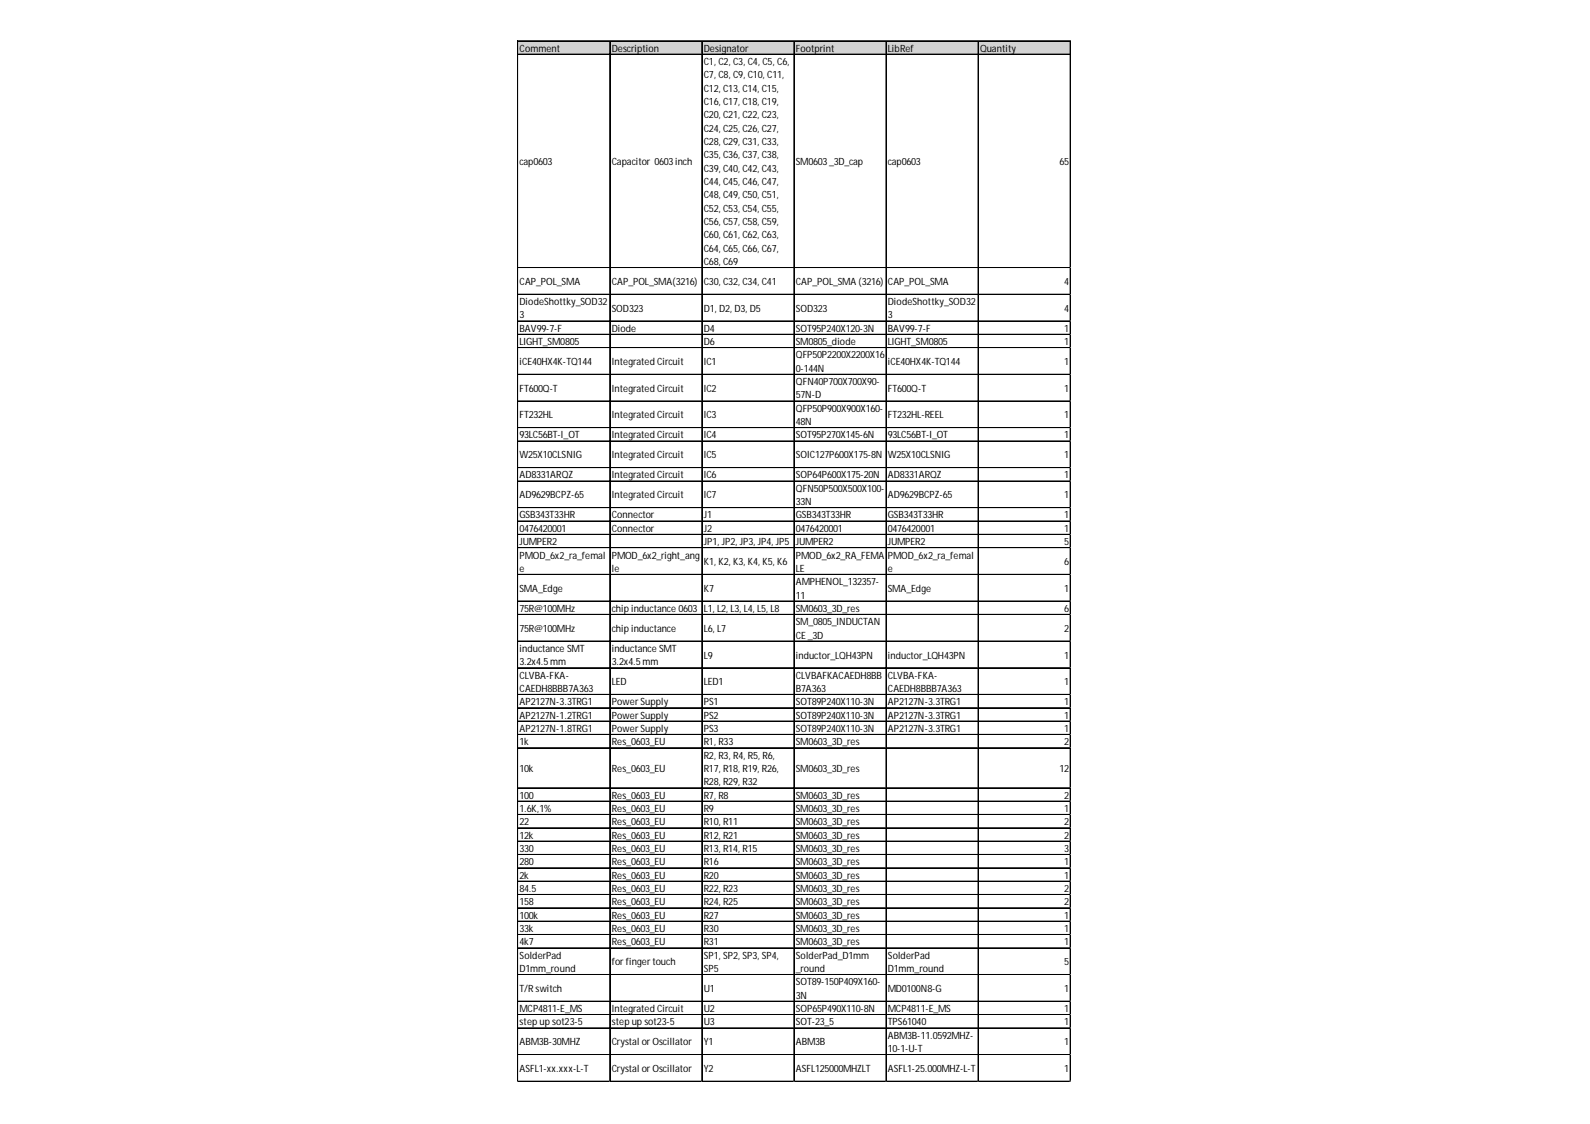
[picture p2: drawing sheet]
<svg xmlns="http://www.w3.org/2000/svg" width="297mm" height="210mm" viewBox="0 0 297 210" stroke-linecap="round" stroke-linejoin="round" font-family="sans-serif">
<defs><g id="words">
<g font-size="1.9">
<text x="97.1" y="9.6">Comment</text>
<text x="114.3" y="9.6">Description</text>
<text x="131.5" y="9.6">Designator</text>
<text x="148.7" y="9.6">Footprint</text>
<text x="165.9" y="9.6">LibRef</text>
<text x="183.1" y="9.6">Quantity</text>
<text x="131.5" y="12.1">C1, C2, C3, C4, C5, C6,</text>
<text x="131.5" y="14.6">C7, C8, C9, C10, C11,</text>
<text x="131.5" y="17.1">C12, C13, C14, C15,</text>
<text x="131.5" y="19.6">C16, C17, C18, C19,</text>
<text x="131.5" y="22.1">C20, C21, C22, C23,</text>
<text x="131.5" y="24.6">C24, C25, C26, C27,</text>
<text x="131.5" y="27.1">C28, C29, C31, C33,</text>
<text x="131.5" y="29.6">C35, C36, C37, C38,</text>
<text x="97.1" y="30.8">cap0603</text>
<text x="114.3" y="30.8">Capacitor 0603inch</text>
<text x="131.5" y="32.1">C39, C40, C42, C43,</text>
<text x="131.5" y="34.6">C44, C45, C46, C47,</text>
<text x="148.7" y="30.8">SM0603_3D_cap</text>
<text x="165.9" y="30.8">cap0603</text>
<text x="197.9" y="30.8">65</text>
<text x="131.5" y="37">C48, C49, C50, C51,</text>
<text x="131.5" y="39.5">C52, C53, C54, C55,</text>
<text x="131.5" y="42">C56, C57, C58, C59,</text>
<text x="131.5" y="44.5">C60, C61, C62, C63,</text>
<text x="131.5" y="47">C64, C65, C66, C67,</text>
<text x="97.1" y="53.2">CAP_POL_SMA</text>
<text x="114.3" y="53.2">CAP_POL_SMA(3216)</text>
<text x="131.5" y="49.5">C68, C69</text>
<text x="131.5" y="53.2">C30, C32, C34, C41</text>
<text x="148.7" y="53.2">CAP_POL_SMA (3216)</text>
<text x="165.9" y="53.2">CAP_POL_SMA</text>
<text x="198.8" y="53.2">4</text>
<text x="97.1" y="57">DiodeShottky_SOD32</text>
<text x="97.1" y="59.5">3</text>
<text x="114.3" y="58.2">SOD323</text>
<text x="131.5" y="58.2">D1, D2, D3, D5</text>
<text x="148.7" y="58.2">SOD323</text>
<text x="165.9" y="57">DiodeShottky_SOD32</text>
<text x="165.9" y="59.5">3</text>
<text x="198.8" y="58.2">4</text>
<text x="97.1" y="62">BAV99-7-F</text>
<text x="97.1" y="64.4">LIGHT_SM0805</text>
<text x="114.3" y="62">Diode</text>
<text x="131.5" y="62">D4</text>
<text x="131.5" y="64.4">D6</text>
<text x="148.7" y="62">SOT95P240X120-3N</text>
<text x="148.7" y="64.4">SM0805_diode</text>
<text x="165.9" y="62">BAV99-7-F</text>
<text x="165.9" y="64.4">LIGHT_SM0805</text>
<text x="198.8" y="62">1</text>
<text x="198.8" y="64.4">1</text>
<text x="97.1" y="68.2">iCE40HX4K-TQ144</text>
<text x="114.3" y="68.2">Integrated Circuit</text>
<text x="131.5" y="68.2">IC1</text>
<text x="148.7" y="66.9">QFP50P2200X2200X16</text>
<text x="148.7" y="69.4">0-144N</text>
<text x="148.7" y="71.9">QFN40P700X700X90-</text>
<text x="165.9" y="68.2">iCE40HX4K-TQ144</text>
<text x="198.8" y="68.2">1</text>
<text x="97.1" y="73.2">FT600Q-T</text>
<text x="114.3" y="73.2">Integrated Circuit</text>
<text x="131.5" y="73.2">IC2</text>
<text x="148.7" y="74.4">57N-D</text>
<text x="148.7" y="76.9">QFP50P900X900X160-</text>
<text x="165.9" y="73.2">FT600Q-T</text>
<text x="198.8" y="73.2">1</text>
<text x="97.1" y="78.1">FT232HL</text>
<text x="97.1" y="81.9">93LC56BT-I_OT</text>
<text x="114.3" y="78.1">Integrated Circuit</text>
<text x="114.3" y="81.9">Integrated Circuit</text>
<text x="131.5" y="78.1">IC3</text>
<text x="131.5" y="81.9">IC4</text>
<text x="148.7" y="79.4">48N</text>
<text x="148.7" y="81.9">SOT95P270X145-6N</text>
<text x="165.9" y="78.1">FT232HL-REEL</text>
<text x="165.9" y="81.9">93LC56BT-I_OT</text>
<text x="198.8" y="78.1">1</text>
<text x="198.8" y="81.9">1</text>
<text x="97.1" y="85.6">W25X10CLSNIG</text>
<text x="97.1" y="89.4">AD8331ARQZ</text>
<text x="114.3" y="85.6">Integrated Circuit</text>
<text x="114.3" y="89.4">Integrated Circuit</text>
<text x="131.5" y="85.6">IC5</text>
<text x="131.5" y="89.4">IC6</text>
<text x="148.7" y="85.6">SOIC127P600X175-8N</text>
<text x="148.7" y="89.4">SOP64P600X175-20N</text>
<text x="165.9" y="85.6">W25X10CLSNIG</text>
<text x="165.9" y="89.4">AD8331ARQZ</text>
<text x="198.8" y="85.6">1</text>
<text x="198.8" y="89.4">1</text>
<text x="97.1" y="93.1">AD9629BCPZ-65</text>
<text x="114.3" y="93.1">Integrated Circuit</text>
<text x="131.5" y="93.1">IC7</text>
<text x="148.7" y="91.8">QFN50P500X500X100-</text>
<text x="148.7" y="94.3">33N</text>
<text x="165.9" y="93.1">AD9629BCPZ-65</text>
<text x="198.8" y="93.1">1</text>
<text x="97.1" y="96.8">GSB343T33HR</text>
<text x="97.1" y="99.3">0476420001</text>
<text x="97.1" y="101.8">JUMPER2</text>
<text x="114.3" y="96.8">Connector</text>
<text x="114.3" y="99.3">Connector</text>
<text x="131.5" y="96.8">J1</text>
<text x="131.5" y="99.3">J2</text>
<text x="131.5" y="101.8">JP1, JP2, JP3, JP4, JP5</text>
<text x="148.7" y="96.8">GSB343T33HR</text>
<text x="148.7" y="99.3">0476420001</text>
<text x="148.7" y="101.8">JUMPER2</text>
<text x="165.9" y="96.8">GSB343T33HR</text>
<text x="165.9" y="99.3">0476420001</text>
<text x="165.9" y="101.8">JUMPER2</text>
<text x="198.8" y="96.8">1</text>
<text x="198.8" y="99.3">1</text>
<text x="198.8" y="101.8">5</text>
<text x="97.1" y="104.3">PMOD_6x2_ra_femal</text>
<text x="97.1" y="106.8">e</text>
<text x="114.3" y="104.3">PMOD_6x2_right_ang</text>
<text x="114.3" y="106.8">le</text>
<text x="131.5" y="105.5">K1, K2, K3, K4, K5, K6</text>
<text x="148.7" y="104.3">PMOD_6x2_RA_FEMA</text>
<text x="148.7" y="106.8">LE</text>
<text x="165.9" y="104.3">PMOD_6x2_ra_femal</text>
<text x="165.9" y="106.8">e</text>
<text x="198.8" y="105.5">6</text>
<text x="97.1" y="110.5">SMA_Edge</text>
<text x="131.5" y="110.5">K7</text>
<text x="148.7" y="109.3">AMPHENOL_132357-</text>
<text x="148.7" y="111.8">11</text>
<text x="165.9" y="110.5">SMA_Edge</text>
<text x="198.8" y="110.5">1</text>
<text x="97.1" y="114.3">75R@100MHz</text>
<text x="97.1" y="118">75R@100MHz</text>
<text x="114.3" y="114.3">chip inductance 0603</text>
<text x="114.3" y="118">chip inductance</text>
<text x="131.5" y="114.3">L1, L2, L3, L4, L5, L8</text>
<text x="131.5" y="118">L6, L7</text>
<text x="148.7" y="114.3">SM0603_3D_res</text>
<text x="148.7" y="116.8">SM_0805_INDUCTAN</text>
<text x="148.7" y="119.2">CE _3D</text>
<text x="198.8" y="114.3">6</text>
<text x="198.8" y="118">2</text>
<text x="97.1" y="121.7">inductance SMT</text>
<text x="97.1" y="124.2">3.2x4.5mm</text>
<text x="114.3" y="121.7">inductance SMT</text>
<text x="114.3" y="124.2">3.2x4.5mm</text>
<text x="131.5" y="123">L9</text>
<text x="148.7" y="123">inductor_LQH43PN</text>
<text x="165.9" y="123">inductor_LQH43PN</text>
<text x="198.8" y="123">1</text>
<text x="97.1" y="126.7">CLVBA-FKA-</text>
<text x="97.1" y="129.2">CAEDH8BBB7A363</text>
<text x="97.1" y="131.7">AP2127N-3.3TRG1</text>
<text x="114.3" y="128">LED</text>
<text x="114.3" y="131.7">Power Supply</text>
<text x="131.5" y="128">LED1</text>
<text x="131.5" y="131.7">PS1</text>
<text x="148.7" y="126.7">CLVBAFKACAEDH8BB</text>
<text x="148.7" y="129.2">B7A363</text>
<text x="148.7" y="131.7">SOT89P240X110-3N</text>
<text x="165.9" y="126.7">CLVBA-FKA-</text>
<text x="165.9" y="129.2">CAEDH8BBB7A363</text>
<text x="165.9" y="131.7">AP2127N-3.3TRG1</text>
<text x="198.8" y="128">1</text>
<text x="198.8" y="131.7">1</text>
<text x="97.1" y="134.2">AP2127N-1.2TRG1</text>
<text x="97.1" y="136.7">AP2127N-1.8TRG1</text>
<text x="114.3" y="134.2">Power Supply</text>
<text x="114.3" y="136.7">Power Supply</text>
<text x="131.5" y="134.2">PS2</text>
<text x="131.5" y="136.7">PS3</text>
<text x="148.7" y="134.2">SOT89P240X110-3N</text>
<text x="148.7" y="136.7">SOT89P240X110-3N</text>
<text x="165.9" y="134.2">AP2127N-3.3TRG1</text>
<text x="165.9" y="136.7">AP2127N-3.3TRG1</text>
<text x="198.8" y="134.2">1</text>
<text x="198.8" y="136.7">1</text>
<text x="97.1" y="139.2">1k</text>
<text x="114.3" y="139.2">Res_0603_EU</text>
<text x="131.5" y="139.2">R1, R33</text>
<text x="131.5" y="141.7">R2, R3, R4, R5, R6,</text>
<text x="148.7" y="139.2">SM0603_3D_res</text>
<text x="198.8" y="139.2">2</text>
<text x="97.1" y="144.2">10k</text>
<text x="97.1" y="149.1">100</text>
<text x="114.3" y="144.2">Res_0603_EU</text>
<text x="114.3" y="149.1">Res_0603_EU</text>
<text x="131.5" y="144.2">R17, R18, R19, R26,</text>
<text x="131.5" y="146.6">R28, R29, R32</text>
<text x="131.5" y="149.1">R7, R8</text>
<text x="148.7" y="144.2">SM0603_3D_res</text>
<text x="148.7" y="149.1">SM0603_3D_res</text>
<text x="197.9" y="144.2">12</text>
<text x="198.8" y="149.1">2</text>
<text x="97.1" y="151.6">1.6K,1%</text>
<text x="97.1" y="154.1">22</text>
<text x="114.3" y="151.6">Res_0603_EU</text>
<text x="114.3" y="154.1">Res_0603_EU</text>
<text x="131.5" y="151.6">R9</text>
<text x="131.5" y="154.1">R10, R11</text>
<text x="148.7" y="151.6">SM0603_3D_res</text>
<text x="148.7" y="154.1">SM0603_3D_res</text>
<text x="198.8" y="151.6">1</text>
<text x="198.8" y="154.1">2</text>
<text x="97.1" y="156.6">12k</text>
<text x="97.1" y="159.1">330</text>
<text x="97.1" y="161.6">280</text>
<text x="114.3" y="156.6">Res_0603_EU</text>
<text x="114.3" y="159.1">Res_0603_EU</text>
<text x="114.3" y="161.6">Res_0603_EU</text>
<text x="131.5" y="156.6">R12, R21</text>
<text x="131.5" y="159.1">R13, R14, R15</text>
<text x="131.5" y="161.6">R16</text>
<text x="148.7" y="156.6">SM0603_3D_res</text>
<text x="148.7" y="159.1">SM0603_3D_res</text>
<text x="148.7" y="161.6">SM0603_3D_res</text>
<text x="198.8" y="156.6">2</text>
<text x="198.8" y="159.1">3</text>
<text x="198.8" y="161.6">1</text>
<text x="97.1" y="164.1">2k</text>
<text x="97.1" y="166.6">84.5</text>
<text x="114.3" y="164.1">Res_0603_EU</text>
<text x="114.3" y="166.6">Res_0603_EU</text>
<text x="131.5" y="164.1">R20</text>
<text x="131.5" y="166.6">R22, R23</text>
<text x="148.7" y="164.1">SM0603_3D_res</text>
<text x="148.7" y="166.6">SM0603_3D_res</text>
<text x="198.8" y="164.1">1</text>
<text x="198.8" y="166.6">2</text>
<text x="97.1" y="169.1">158</text>
<text x="97.1" y="171.6">100k</text>
<text x="114.3" y="169.1">Res_0603_EU</text>
<text x="114.3" y="171.6">Res_0603_EU</text>
<text x="131.5" y="169.1">R24, R25</text>
<text x="131.5" y="171.6">R27</text>
<text x="148.7" y="169.1">SM0603_3D_res</text>
<text x="148.7" y="171.6">SM0603_3D_res</text>
<text x="198.8" y="169.1">2</text>
<text x="198.8" y="171.6">1</text>
<text x="97.1" y="174">33k</text>
<text x="97.1" y="176.5">4k7</text>
<text x="97.1" y="179">SolderPad</text>
<text x="114.3" y="174">Res_0603_EU</text>
<text x="114.3" y="176.5">Res_0603_EU</text>
<text x="131.5" y="174">R30</text>
<text x="131.5" y="176.5">R31</text>
<text x="131.5" y="179">SP1, SP2, SP3, SP4,</text>
<text x="148.7" y="174">SM0603_3D_res</text>
<text x="148.7" y="176.5">SM0603_3D_res</text>
<text x="148.7" y="179">SolderPad_D1mm</text>
<text x="165.9" y="179">SolderPad</text>
<text x="198.8" y="174">1</text>
<text x="198.8" y="176.5">1</text>
<text x="97.1" y="181.5">D1mm_round</text>
<text x="97.1" y="185.3">T/R switch</text>
<text x="114.3" y="180.3">for finger touch</text>
<text x="131.5" y="181.5">SP5</text>
<text x="131.5" y="185.3">U1</text>
<text x="148.7" y="181.5">_round</text>
<text x="148.7" y="184">SOT89-150P409X160-</text>
<text x="165.9" y="181.5">D1mm_round</text>
<text x="165.9" y="185.3">MD0100N8-G</text>
<text x="198.8" y="180.3">5</text>
<text x="198.8" y="185.3">1</text>
<text x="97.1" y="189">MCP4811-E_MS</text>
<text x="97.1" y="191.5">step up sot23-5</text>
<text x="114.3" y="189">Integrated Circuit</text>
<text x="114.3" y="191.5">step up sot23-5</text>
<text x="131.5" y="189">U2</text>
<text x="131.5" y="191.5">U3</text>
<text x="148.7" y="186.5">3N</text>
<text x="148.7" y="189">SOP65P490X110-8N</text>
<text x="148.7" y="191.5">SOT-23_5</text>
<text x="165.9" y="189">MCP4811-E_MS</text>
<text x="165.9" y="191.5">TPS61040</text>
<text x="198.8" y="189">1</text>
<text x="198.8" y="191.5">1</text>
<text x="97.1" y="195.2">ABM3B-30MHZ</text>
<text x="114.3" y="195.2">Crystal or Oscillator</text>
<text x="131.5" y="195.2">Y1</text>
<text x="148.7" y="195.2">ABM3B</text>
<text x="165.9" y="194">ABM3B-11.0592MHZ-</text>
<text x="165.9" y="196.5">10-1-U-T</text>
<text x="198.8" y="195.2">1</text>
<text x="97.1" y="200.2">ASFL1-xx.xxx-L-T</text>
<text x="114.3" y="200.2">Crystal or Oscillator</text>
<text x="131.5" y="200.2">Y2</text>
<text x="148.7" y="200.2">ASFL125000MHZLT</text>
<text x="165.9" y="200.2">ASFL1-25.000MHZ-L-T</text>
<text x="198.8" y="200.2">1</text>
</g>
</g></defs>
<path d="M96.8 7.7h103.3v2.5h-103.3z" fill="#d3d3d3"/>
<g fill="none" stroke="#000" stroke-width=".19">
<path d="M96.7 7.6v194.4M96.8 7.6v194.4M96.8 7.6h103.2M96.8 7.7h103.2M96.8 10.1h103.2M96.8 10.2h103.2M113.9 7.7v194.3M114 7.7v194.3M131.1 7.7v194.3M131.2 7.7v194.3M148.3 7.7v194.3M148.4 7.7v194.3"/>
<path d="M165.5 7.7v194.3M165.6 7.7v194.3M182.7 7.7v194.3M182.8 7.7v194.3M199.9 7.7v194.3M200 7.7v194.3M96.8 50h103.2M96.8 54.9h103.2M96.8 55h103.2M96.8 59.9h103.2M96.8 60h103.2M96.8 62.4h103.2"/>
<path d="M96.8 62.5h103.2M96.8 64.9h103.2M96.8 65h103.2M96.8 69.9h103.2M96.8 70h103.2M96.8 74.9h103.2M96.8 79.9h103.2M96.8 82.3h103.2M96.8 82.4h103.2M96.8 87.3h103.2M96.8 87.4h103.2M96.8 89.8h103.2"/>
<path d="M96.8 89.9h103.2M96.8 94.8h103.2M96.8 94.9h103.2M96.8 97.3h103.2M96.8 97.4h103.2M96.8 99.8h103.2M96.8 102.3h103.2M96.8 107.3h103.2M96.8 112.2h103.2M96.8 112.3h103.2M96.8 114.7h103.2M96.8 114.8h103.2"/>
<path d="M96.8 119.7h103.2M96.8 119.8h103.2M96.8 124.7h103.2M96.8 124.8h103.2M96.8 129.7h103.2M96.8 132.2h103.2M96.8 134.7h103.2M96.8 137.1h103.2M96.8 137.2h103.2M96.8 139.6h103.2M96.8 139.7h103.2M96.8 147.1h103.2"/>
<path d="M96.8 147.2h103.2M96.8 149.6h103.2M96.8 149.7h103.2M96.8 152.1h103.2M96.8 152.2h103.2M96.8 154.6h103.2M96.8 157.1h103.2M96.8 159.6h103.2M96.8 162.1h103.2M96.8 164.5h103.2M96.8 164.6h103.2M96.8 167h103.2"/>
<path d="M96.8 167.1h103.2M96.8 169.5h103.2M96.8 169.6h103.2M96.8 172h103.2M96.8 172.1h103.2M96.8 174.5h103.2M96.8 174.6h103.2M96.8 177h103.2M96.8 177.1h103.2M96.8 182h103.2M96.8 187h103.2M96.8 189.5h103.2"/>
<path d="M96.8 191.9h103.2M96.8 192h103.2M96.8 196.9h103.2M96.8 197h103.2M96.8 201.9h103.2M96.8 202h103.2"/>
</g>
<path d="M96.7 202v.1" fill="none" stroke="#d0d7e5" stroke-width=".19"/>
<path d="M96.7 202l.1 .1z" fill="#d0d7e5"/>
<path d="M113.9 202v.1" fill="none" stroke="#d0d7e5" stroke-width=".19"/>
<path d="M113.9 202l.1 .1z" fill="#d0d7e5"/>
<path d="M131.1 202v.1" fill="none" stroke="#d0d7e5" stroke-width=".19"/>
<path d="M131.1 202l.1 .1z" fill="#d0d7e5"/>
<path d="M148.3 202v.1" fill="none" stroke="#d0d7e5" stroke-width=".19"/>
<path d="M148.3 202l.1 .1z" fill="#d0d7e5"/>
<path d="M165.5 202v.1" fill="none" stroke="#d0d7e5" stroke-width=".19"/>
<path d="M165.5 202l.1 .1z" fill="#d0d7e5"/>
<path d="M182.7 202v.1" fill="none" stroke="#d0d7e5" stroke-width=".19"/>
<path d="M182.7 202l.1 .1z" fill="#d0d7e5"/>
<path d="M199.9 202v.1" fill="none" stroke="#d0d7e5" stroke-width=".19"/>
<path d="M199.9 202l.1 .1z" fill="#d0d7e5"/>
<path d="M200 50h.1" fill="none" stroke="#d0d7e5" stroke-width=".19"/>
<path d="M200 50l.1 .1z" fill="#d0d7e5"/>
<path d="M200 54.9h.1" fill="none" stroke="#d0d7e5" stroke-width=".19"/>
<path d="M200 54.9l.1 .2z" fill="#d0d7e5"/>
<path d="M200 59.9h.1" fill="none" stroke="#d0d7e5" stroke-width=".19"/>
<path d="M200 59.9l.1 .2z" fill="#d0d7e5"/>
<path d="M200 62.4h.1" fill="none" stroke="#d0d7e5" stroke-width=".19"/>
<path d="M200 62.4l.1 .1z" fill="#d0d7e5"/>
<path d="M200 64.9h.1" fill="none" stroke="#d0d7e5" stroke-width=".19"/>
<path d="M200 64.9l.1 .1z" fill="#d0d7e5"/>
<path d="M200 69.9h.1" fill="none" stroke="#d0d7e5" stroke-width=".19"/>
<path d="M200 69.9l.1 .1z" fill="#d0d7e5"/>
<path d="M200 74.9h.1" fill="none" stroke="#d0d7e5" stroke-width=".19"/>
<path d="M200 74.9l.1 .1z" fill="#d0d7e5"/>
<path d="M200 79.9h.1" fill="none" stroke="#d0d7e5" stroke-width=".19"/>
<path d="M200 79.9l.1 .1z" fill="#d0d7e5"/>
<path d="M200 82.3h.1" fill="none" stroke="#d0d7e5" stroke-width=".19"/>
<path d="M200 82.3l.1 .2z" fill="#d0d7e5"/>
<path d="M200 87.3h.1" fill="none" stroke="#d0d7e5" stroke-width=".19"/>
<path d="M200 87.3l.1 .2z" fill="#d0d7e5"/>
<path d="M200 89.8h.1" fill="none" stroke="#d0d7e5" stroke-width=".19"/>
<path d="M200 89.8l.1 .1z" fill="#d0d7e5"/>
<path d="M200 94.8h.1" fill="none" stroke="#d0d7e5" stroke-width=".19"/>
<path d="M200 94.8l.1 .1z" fill="#d0d7e5"/>
<path d="M200 97.3h.1" fill="none" stroke="#d0d7e5" stroke-width=".19"/>
<path d="M200 97.3l.1 .1z" fill="#d0d7e5"/>
<path d="M200 99.8h.1" fill="none" stroke="#d0d7e5" stroke-width=".19"/>
<path d="M200 99.8l.1 .1z" fill="#d0d7e5"/>
<path d="M200 102.3h.1" fill="none" stroke="#d0d7e5" stroke-width=".19"/>
<path d="M200 102.3l.1 .1z" fill="#d0d7e5"/>
<path d="M200 107.3h.1" fill="none" stroke="#d0d7e5" stroke-width=".19"/>
<path d="M200 107.3l.1 .1z" fill="#d0d7e5"/>
<path d="M200 112.2h.1" fill="none" stroke="#d0d7e5" stroke-width=".19"/>
<path d="M200 112.2l.1 .2z" fill="#d0d7e5"/>
<path d="M200 114.7h.1" fill="none" stroke="#d0d7e5" stroke-width=".19"/>
<path d="M200 114.7l.1 .2z" fill="#d0d7e5"/>
<path d="M200 119.7h.1" fill="none" stroke="#d0d7e5" stroke-width=".19"/>
<path d="M200 119.7l.1 .1z" fill="#d0d7e5"/>
<path d="M200 124.7h.1" fill="none" stroke="#d0d7e5" stroke-width=".19"/>
<path d="M200 124.7l.1 .1z" fill="#d0d7e5"/>
<path d="M200 129.7h.1" fill="none" stroke="#d0d7e5" stroke-width=".19"/>
<path d="M200 129.7l.1 .1z" fill="#d0d7e5"/>
<path d="M200 132.2h.1" fill="none" stroke="#d0d7e5" stroke-width=".19"/>
<path d="M200 132.2l.1 .1z" fill="#d0d7e5"/>
<path d="M200 134.7h.1" fill="none" stroke="#d0d7e5" stroke-width=".19"/>
<path d="M200 134.7l.1 .1z" fill="#d0d7e5"/>
<path d="M200 137.1h.1" fill="none" stroke="#d0d7e5" stroke-width=".19"/>
<path d="M200 137.1l.1 .2z" fill="#d0d7e5"/>
<path d="M200 139.6h.1" fill="none" stroke="#d0d7e5" stroke-width=".19"/>
<path d="M200 139.6l.1 .2z" fill="#d0d7e5"/>
<path d="M200 147.1h.1" fill="none" stroke="#d0d7e5" stroke-width=".19"/>
<path d="M200 147.1l.1 .1z" fill="#d0d7e5"/>
<path d="M200 149.6h.1" fill="none" stroke="#d0d7e5" stroke-width=".19"/>
<path d="M200 149.6l.1 .1z" fill="#d0d7e5"/>
<path d="M200 152.1h.1" fill="none" stroke="#d0d7e5" stroke-width=".19"/>
<path d="M200 152.1l.1 .1z" fill="#d0d7e5"/>
<path d="M200 154.6h.1" fill="none" stroke="#d0d7e5" stroke-width=".19"/>
<path d="M200 154.6l.1 .1z" fill="#d0d7e5"/>
<path d="M200 157.1h.1" fill="none" stroke="#d0d7e5" stroke-width=".19"/>
<path d="M200 157.1l.1 .1z" fill="#d0d7e5"/>
<path d="M200 159.6h.1" fill="none" stroke="#d0d7e5" stroke-width=".19"/>
<path d="M200 159.6l.1 .1z" fill="#d0d7e5"/>
<path d="M200 162.1h.1" fill="none" stroke="#d0d7e5" stroke-width=".19"/>
<path d="M200 162.1l.1 .1z" fill="#d0d7e5"/>
<path d="M200 164.5h.1" fill="none" stroke="#d0d7e5" stroke-width=".19"/>
<path d="M200 164.5l.1 .2z" fill="#d0d7e5"/>
<path d="M200 167h.1" fill="none" stroke="#d0d7e5" stroke-width=".19"/>
<path d="M200 167l.1 .2z" fill="#d0d7e5"/>
<path d="M200 169.5h.1" fill="none" stroke="#d0d7e5" stroke-width=".19"/>
<path d="M200 169.5l.1 .2z" fill="#d0d7e5"/>
<path d="M200 172h.1" fill="none" stroke="#d0d7e5" stroke-width=".19"/>
<path d="M200 172l.1 .1z" fill="#d0d7e5"/>
<path d="M200 174.5h.1" fill="none" stroke="#d0d7e5" stroke-width=".19"/>
<path d="M200 174.5l.1 .1z" fill="#d0d7e5"/>
<path d="M200 177h.1" fill="none" stroke="#d0d7e5" stroke-width=".19"/>
<path d="M200 177l.1 .1z" fill="#d0d7e5"/>
<path d="M200 182h.1" fill="none" stroke="#d0d7e5" stroke-width=".19"/>
<path d="M200 182l.1 .1z" fill="#d0d7e5"/>
<path d="M200 187h.1" fill="none" stroke="#d0d7e5" stroke-width=".19"/>
<path d="M200 187l.1 .1z" fill="#d0d7e5"/>
<path d="M200 189.5h.1" fill="none" stroke="#d0d7e5" stroke-width=".19"/>
<path d="M200 189.5l.1 .1z" fill="#d0d7e5"/>
<path d="M200 191.9h.1" fill="none" stroke="#d0d7e5" stroke-width=".19"/>
<path d="M200 191.9l.1 .2z" fill="#d0d7e5"/>
<path d="M200 196.9h.1" fill="none" stroke="#d0d7e5" stroke-width=".19"/>
<path d="M200 196.9l.1 .2z" fill="#d0d7e5"/>
<path d="M200 201.9h.1" fill="none" stroke="#d0d7e5" stroke-width=".19"/>
<path d="M200 201.9l.1 .1z" fill="#d0d7e5"/>
<use href="#words"/>
</svg>
